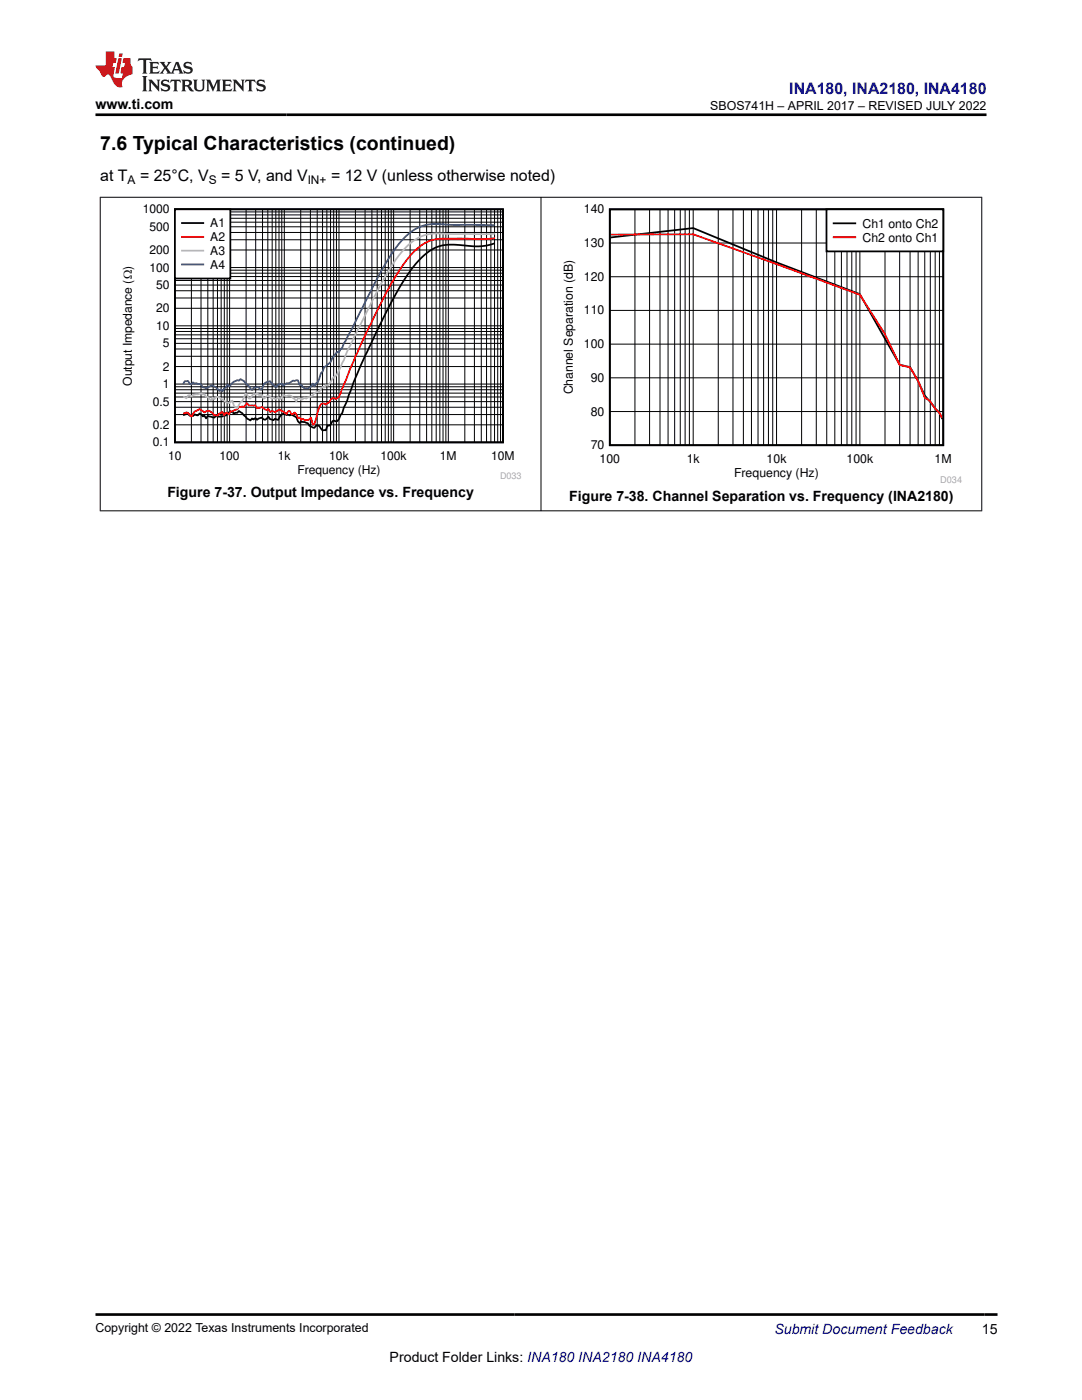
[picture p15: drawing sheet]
<svg xmlns="http://www.w3.org/2000/svg" width="216mm" height="279mm" viewBox="0 0 216 279" stroke-linecap="round" stroke-linejoin="round" font-family="sans-serif">
<defs><g id="words">
<text font-size="3.9" x="20" y="29.9">7.6 Typical Characteristics (continued)</text>
<text font-size="3.2" fill="#00f" x="157.5" y="18.7">INA180, INA2180, INA4180</text>
<g font-size="3.2">
<text x="20" y="36.1">at T</text>
<text x="27.9" y="36.1">= 25°C, V</text>
<text x="44.1" y="36.1">= 5 V, and V</text>
<text x="66" y="36.1">= 12 V (unless otherwise noted)</text>
</g>
<g font-size="2.8">
<text x="19" y="21.8">www.ti.com</text>
<text x="33.4" y="99.3">Figure 7-37. Output Impedance vs. Frequency</text>
<text x="113.6" y="99.9">Figure 7-38. Channel Separation vs. Frequency (INA2180)</text>
<text x="195.9" y="266.1">15</text>
<text x="77.8" y="271.7">Product Folder Links: INA180 INA2180 INA4180</text>
</g>
<text font-size="2.8" fill="#00f" x="154.5" y="266.2">Submit Document Feedback</text>
<g font-size="2.5">
<text x="141.7" y="21.9">SBOS741H – APRIL 2017 – REVISED JULY 2022</text>
<text x="116.5" y="42.6">140</text>
<text x="172.1" y="45.4">Ch1 onto Ch2</text>
<text x="116.5" y="49.3">130</text>
<text x="172.1" y="48.2">Ch2 onto Ch1</text>
<text x="116.5" y="56">120</text>
<text x="116.5" y="62.8">110</text>
<text x="116.5" y="69.5">100</text>
<text x="117.9" y="76.2">90</text>
<text x="114.3" y="78.7" transform="rotate(-90 114.3 78.7)">Channel Separation (dB)</text>
<text x="117.9" y="82.9">80</text>
<text x="117.9" y="89.7">70</text>
<text x="119.6" y="92.4">100</text>
<text x="137" y="92.4">1k</text>
<text x="146.5" y="95.2">Frequency (Hz)</text>
<text x="153" y="92.4">10k</text>
<text x="168.9" y="92.4">100k</text>
<text x="186.5" y="92.4">1M</text>
<text x="19" y="265.9">Copyright © 2022 Texas Instruments Incorporated</text>
</g>
<g font-size="2.4">
<text x="25.5" y="36.7">A</text>
<text x="41.7" y="36.7">S</text>
<text x="61.4" y="36.7">IN+</text>
<text x="28.5" y="42.6">1000</text>
<text x="29.8" y="46.1">500</text>
<text x="42" y="45.4">A1</text>
<text x="29.8" y="50.7">200</text>
<text x="42" y="48.1">A2</text>
<text x="42" y="50.9">A3</text>
<text x="42" y="53.6">A4</text>
<text x="29.8" y="54.2">100</text>
<text x="31.2" y="57.7">50</text>
<text x="31.2" y="65.8">10</text>
<text x="31.2" y="62.3">20</text>
<text x="32.5" y="69.3">5</text>
<text x="26.3" y="77" transform="rotate(-90 26.3 77)">Output Impedance (:)</text>
<text x="32.5" y="77.4">1</text>
<text x="32.5" y="73.9">2</text>
<text x="30.5" y="80.9">0.5</text>
<text x="30.5" y="89.1">0.1</text>
<text x="30.5" y="85.6">0.2</text>
<text x="33.6" y="91.8">10</text>
<text x="43.8" y="91.8">100</text>
<text x="55.5" y="91.8">1k</text>
<text x="59.3" y="94.6">Frequency (Hz)</text>
<text x="65.7" y="91.8">10k</text>
<text x="75.9" y="91.8">100k</text>
<text x="87.8" y="91.8">1M</text>
<text x="98" y="91.8">10M</text>
</g>
<g font-size="1.8" fill="#a8a8a8">
<text x="99.8" y="95.6">D033</text>
<text x="187.6" y="96.3">D034</text>
</g>
</g></defs>
<path d="M34.9 41.8h65.5v46.5h-65.5zM98.7 48.6a14.6 14.6 0 0 1-7.2 .3 8.4 8.4 0 0 0-8.1 3.3 63 63 0 0 0-8.2 14 123.3 123.3 0 0 0-6.3 14.5l-.6 1.7-.3 .4-.4 .8-.3 .4h-1l-.3 .7-.3 .2h-.4l-.3 1h-.6l-.7-.9-.3-.1-.3 .1-.4 .4a2.09 2.09 0 0 1-1.3-.9l-1.3-.4-.3 .3-.3-.3-.4-.8-.9-.6-.4 .2-1.3-.3-.6 .5-.4 .7-.6-.2-.4 .3-.6-.2-.3-.5-.7 .6-.3-.1-.3-.4-1 .5-.4-.4-.3 .3-.3-.2-.3 .4-.7-.4-1-1.1-.6-.4-.4 .4h-.3l-.3 .1-.3-.2-.7-.1-.7 .7-.3-.1-.3 .3-1.3-.1-.3 .3-1.4-.3-.3 .5-.3-.5-.3 .1-.7-.6-.3 .4-.7-.2-.3 .3-.3-.2-.3 .2-.4-.4-1 .3" fill="none" stroke="#000" stroke-width=".35"/>
<g fill="none" stroke="#000" stroke-width=".2">
<path d="M34.9 59.5h65.5M34.9 58h65.5M34.9 56.9h65.5M34.9 56h65.5M34.9 55.2h65.5M34.9 54.5h65.5M34.9 53.9h65.5M34.9 53.4h65.5M34.9 49.9h65.5M34.9 47.8h65.5M34.9 46.4h65.5M34.9 45.3h65.5"/>
<path d="M34.9 44.3h65.5M34.9 43.6h65.5M34.9 42.9h65.5M34.9 42.3h65.5M38.2 41.8v46.5M40.1 41.8v46.5M41.5 41.8v46.5M42.5 41.8v46.5M43.4 41.8v46.5M44.1 41.8v46.5M44.8 41.8v46.5M45.3 41.8v46.5"/>
<path d="M45.8 41.8v46.5M49.1 41.8v46.5M51 41.8v46.5M52.4 41.8v46.5M53.4 41.8v46.5M54.3 41.8v46.5M55 41.8v46.5M55.7 41.8v46.5M56.2 41.8v46.5M56.7 41.8v46.5M60 41.8v46.5M61.9 41.8v46.5"/>
<path d="M63.3 41.8v46.5M64.4 41.8v46.5M65.2 41.8v46.5M66 41.8v46.5M66.6 41.8v46.5M67.1 41.8v46.5M67.6 41.8v46.5M70.9 41.8v46.5M72.8 41.8v46.5M74.2 41.8v46.5M75.3 41.8v46.5M76.1 41.8v46.5"/>
<path d="M76.9 41.8v46.5M77.5 41.8v46.5M78.1 41.8v46.5M78.5 41.8v46.5M81.8 41.8v46.5M83.8 41.8v46.5M85.1 41.8v46.5M86.2 41.8v46.5M87 41.8v46.5M87.8 41.8v46.5M88.4 41.8v46.5M89 41.8v46.5"/>
<path d="M89.5 41.8v46.5M92.7 41.8v46.5M94.7 41.8v46.5M96 41.8v46.5M97.1 41.8v46.5M97.9 41.8v46.5M98.7 41.8v46.5M99.3 41.8v46.5M99.9 41.8v46.5M34.9 79.2h65.5M34.9 78.5h65.5M34.9 77.8h65.5"/>
<path d="M34.9 77.2h65.5M34.9 76.6h65.5M34.9 73.2h65.5M34.9 71.1h65.5M34.9 69.6h65.5M34.9 68.5h65.5M34.9 67.6h65.5M34.9 66.8h65.5M34.9 66.2h65.5M34.9 65.6h65.5M34.9 65h65.5M34.9 61.5h65.5"/>
<path d="M34.9 84.8h65.5M34.9 82.7h65.5M34.9 81.3h65.5M34.9 80.2h65.5"/>
</g>
<path d="M98.7 47.5l-2.3 .2-5.2-.1a15.2 15.2 0 0 0-5.9 .7 15.4 15.4 0 0 0-5.9 6.1l-2.3 3.9-2.6 5.3a191.2 191.2 0 0 0-6.9 15.6l-.6 .4-.7-.1-.3 .2-.3 .6-.4 .1-.3 .4-.3-.3-.7 .2-.3 .5-1 3.4-.3 .2-.3-1.4a1.12 1.12 0 0 1-1.7 .2l-.3 .2-.3-.5-.3 .1-.7-1.1-.3 .3h-.3l-.4-.6-.3 .1-.3 .5-1.3-.9-1 .6-.4-.2-.6 .1-.3-.6a.89 .89 0 0 1-1.3-.4l-1 .2-.4-.6-1.3 .1-.3-.5-.6 .8-1-.1-.4 .6-.9 .4-.4-.1-.3 .7-.7-.3-.3 .5-.3-.7-.7 .3-.3 .5-.6-.1-.4-.4a.99 .99 0 0 0-1.6-.2l-1-.7-.3 .2a1.72 1.72 0 0 0-1.3 1.3l-.7-.7-.3-.1-.3 .2-.4-.1" fill="none" stroke="#f00" stroke-width=".35"/>
<path d="M98.7 46.6l-8.2 .1a16.6 16.6 0 0 0-6.2 .4 13.1 13.1 0 0 0-5.9 5.5 206.1 206.1 0 0 0-9.5 18.3l-.9 2.4a4.2 4.2 0 0 1-1.7 2.3l-1 1.4-.3-.2-.3 .6-.3-.2-.7 .9a1.63 1.63 0 0 0-1.3 .8l-1.3 .7-.3-.3-.7 .5-.3-.4-.3 .1-.4 .6-.9-1.1-.4-.1-.6 .2-.7-.4-.3 .8-.3 .1-.4-.3-.3 .2-.3 .1-.4-.3-.3 .3-.3-.5h-.7l-.6 .5-.3-.8h-.7l-.3-.4-.4 .3-.3-.1-.3 .3-.3 .7-.4-.1-.3-.8-.3-.1-.7 1.5-.3 .2-.7 1.2-.6-.5-.3-1-.7 .5-.7-.2-.6-.5a1.33 1.33 0 0 0-1.3-.5l-.3 .4-.4-.4-.3 .6-.7-.7h-.3l-.3-.5h-.3l-.4-.2-.6 .2a1.58 1.58 0 0 0-1.3 .4l-.3-.2h-.4l-.3 .6-.7-.4" fill="none" stroke="#b8b8b8" stroke-width=".35"/>
<path d="M98.7 45l-8.5-.1a13.4 13.4 0 0 0-6.5 .4 14.2 14.2 0 0 0-5.9 5.9l-3.3 5.8-4.2 8.6-1.7 2.9-.3 .9-.7 .9-.3-.1-1 1.2a3 3 0 0 1-1.6 1.8l-.3 1-.4 .3-.6 1.9-.3 .1-.4 .6-.3-.6a1.23 1.23 0 0 1-2 .7l-.3-.5-.3 .1-.3-.9-1 .1a1.59 1.59 0 0 1-1.3 .5l-.7 .5-.3-.5-.7 .2-.3 .5h-.3l-1-1.1a1.78 1.78 0 0 0-1.6 1.7l-.4-.1-.3-.4a1.17 1.17 0 0 0-1.3 .5l-1.6-1.8-.7-.3-.3 .3-.4-.1-.6 .3-1 .9-.3-.3-1 1.3-.3-.4-.4 .3-.3-.4-1-.7h-.3l-1 .6-.6-.2-.4-.6-.3-.1-.6-.1-.4 .1-.3-.3-.3 .4-.3-.1-.4-.6-.6 .1-.4 .5" fill="none" stroke="#295c75" stroke-width=".35"/>
<path d="M34.9 41.8h11.1v13.8h-11.1z" fill-rule="evenodd" fill="#fff"/>
<path d="M34.9 41.8h11.1v13.8h-11.1zM36.3 44.5h4.3" fill="none" stroke="#000" stroke-width=".35"/>
<path d="M36.3 47.3h4.3" fill="none" stroke="#f00" stroke-width=".35"/>
<path d="M36.3 50h4.3" fill="none" stroke="#b8b8b8" stroke-width=".35"/>
<path d="M36.3 52.8h4.3" fill="none" stroke="#295c75" stroke-width=".35"/>
<path d="M111.9 40.8h80.1v55.5h-80.1z" fill-rule="evenodd" fill="#fff"/>
<path d="M121.7 41.8h66.5v47.1h-66.5zM121.8 47.4l16.5-1.9 16.7 6.9 16.6 6.3 7.9 14.1 2.1 .5 1.6 2.8 1.3 2.8 3 3.6 .5 1.1" fill="none" stroke="#000" stroke-width=".35"/>
<g fill="none" stroke="#000" stroke-width=".2">
<path d="M121.7 55.2h66.5M121.7 48.5h66.5M126.7 41.8v47.1M129.6 41.8v47.1M131.7 41.8v47.1M133.3 41.8v47.1M134.6 41.8v47.1M135.7 41.8v47.1M136.7 41.8v47.1M137.6 41.8v47.1M138.3 41.8v47.1M143.3 41.8v47.1"/>
<path d="M146.3 41.8v47.1M148.3 41.8v47.1M149.9 41.8v47.1M151.3 41.8v47.1M152.4 41.8v47.1M153.3 41.8v47.1M154.2 41.8v47.1M155 41.8v47.1M160 41.8v47.1M162.9 41.8v47.1M165 41.8v47.1M166.6 41.8v47.1"/>
<path d="M167.9 41.8v47.1M169 41.8v47.1M170 41.8v47.1M170.8 41.8v47.1M171.6 41.8v47.1M176.6 41.8v47.1M179.5 41.8v47.1M181.6 41.8v47.1M183.2 41.8v47.1M184.5 41.8v47.1M185.6 41.8v47.1M186.6 41.8v47.1"/>
<path d="M187.5 41.8v47.1M121.7 75.4h66.5M121.7 68.7h66.5M121.7 61.9h66.5M121.7 82.1h66.5"/>
</g>
<path d="M121.8 46.8h16.5l33.3 12 5 7.9 2.9 6.1 2.1 .5 1.6 2.7 1.3 3.3 1.1 .8 1 1.5 .9 .8 .5 1" fill="none" stroke="#f00" stroke-width=".35"/>
<path d="M164.9 41.8h23.3v8.4h-23.3z" fill-rule="evenodd" fill="#fff"/>
<path d="M164.9 41.8h23.3v8.4h-23.3zM166.3 44.6h4.4" fill="none" stroke="#000" stroke-width=".35"/>
<path d="M166.3 47.4h4.4" fill="none" stroke="#f00" stroke-width=".35"/>
<path d="M19.9 39.4h176.1M20 39.3v62.7M107.9 39.3v62.7M195.9 39.3v62.7M19.9 101.9h176.1" fill="none" stroke="#000" stroke-width=".2"/>
<path d="M27.7 11.6l-.2 .6 .5-.2h.6v.1v2.2l-.2 .4h1l-.2-.4v-2.2v-.1h.5l.5 .2-.1-.6zM29.8 12.4l.2 .3v1.6l-.2 .4h1.9l.1-.6a1.08 1.08 0 0 1-1.3 .2v-.7h.6l.4 .2v-.7l-.4 .2h-.6v-.5l.2-.2a1 1 0 0 1 1 .3l-.1-.5zM31.8 12.4l1 1.1-1 1.2h.9l-.2-.2 .4-.8 .5 .8-.2 .2h1.6l-.2-.2 .1-.5h1l.1 .5-.1 .2h.9l-.2-.4-.8-1.9h-.5l-1 2.1-.8-1.1 .9-1h-.8l.2 .2-.5 .6-.3-.6 .1-.2zM35.2 12.8l.4 1h-.8zM36.8 12.5a.65 .65 0 0 0-.2 .7 .65 .65 0 0 0 .6 .5l.7 .1 .1 .3a.79 .79 0 0 1-.7 .4 .79 .79 0 0 1-.7-.5l.1 .7 .2-.1a.93 .93 0 0 0 1.1 0 .93 .93 0 0 0 .4-.9 1.46 1.46 0 0 0-1.2-.6l-.1-.3a1.09 1.09 0 0 1 1.2 .2l-.2-.6-.1 .1-.6-.2zM28.4 15.2l.2 .4v2.2l-.2 .4h1l-.2-.4v-2.2l.2-.4zM29.6 15.9l.2 .4v1.5l-.2 .4h.8l-.3-.4v-1.3l1.7 1.8v-2l.2-.4h-.8l.2 .2 .1 1.1-1.2-1.3zM32.3 16a.65 .65 0 0 0-.2 .8 .65 .65 0 0 0 .7 .4l.6 .2 .1 .2a.79 .79 0 0 1-.7 .4 .79 .79 0 0 1-.7-.5l.1 .7 .2-.1a.93 .93 0 0 0 1.1 .1 .93 .93 0 0 0 .4-1 1.46 1.46 0 0 0-1.2-.5l-.1-.4a1.09 1.09 0 0 1 1.2 .2l-.2-.6-.1 .1-.6-.1zM34.1 15.9l-.1 .6a.63 .63 0 0 1 .7-.3l.1 1.6-.3 .4h1l-.2-.4v-1.6a.66 .66 0 0 1 .8 .3l-.1-.6zM36.2 15.9l.2 .4v1.5l-.2 .4h.9l-.2-.2v-.7h.5l.1 .2a.79 .79 0 0 0 1.2 .6l-1-.9a.61 .61 0 0 0 .6-.6 .61 .61 0 0 0-.5-.7zM36.9 16.2h.2a.47 .47 0 0 1 .5 .1 .47 .47 0 0 1 .1 .5l-.2 .1-.6 .1zM38.5 15.9l.2 .2a2.27 2.27 0 0 0 .4 2 1.04 1.04 0 0 0 1.7-.7v-1.3l.2-.2h-.8l.2 .4v1.1a.6 .6 0 0 1-.6 .6 .6 .6 0 0 1-.6-.6v-1.1l.3-.4zM41.1 15.9l.2 .4v1.5l-.2 .4h.7l-.2-.4v-1.4l.9 1.9 .8-1.9v1.4l-.2 .4h1l-.3-.4v-1.5l.3-.4h-.8l-.7 1.5-.7-1.5zM44.3 15.9l.2 .4v1.5l-.2 .4h1.9l.1-.6a1.09 1.09 0 0 1-1.3 .2v-.7h.6l.4 .2v-.6l-.4 .2h-.6v-.6l.2-.1a1.01 1.01 0 0 1 1 .3l-.1-.6zM46.4 15.9l.3 .4v1.5l-.3 .4h.8l-.2-.4v-1.3l1.6 1.8v-2l.2-.4h-.7l.2 .2v1.1l-1.2-1.3zM49 15.9l-.1 .6a.63 .63 0 0 1 .8-.3v1.6l-.3 .4h1l-.2-.4v-1.6a.66 .66 0 0 1 .8 .3l-.1-.6zM51.4 16a.65 .65 0 0 0-.2 .8 .65 .65 0 0 0 .6 .4l.6 .2 .2 .2a.79 .79 0 0 1-.8 .4 .79 .79 0 0 1-.6-.5l.1 .7 .2-.1a.93 .93 0 0 0 1 .1 .93 .93 0 0 0 .5-1 1.46 1.46 0 0 0-1.3-.5l-.1-.4a1.09 1.09 0 0 1 1.3 .2l-.2-.6-.2 .1-.5-.1z" fill="#231f20"/>
<path d="M21.1 10.3v2.7h-2.1l.1 .4 .9 1a.95 .95 0 0 0 .9 .9 .59 .59 0 0 1 .6-.4 .59 .59 0 0 1 .5 .3l.4 .8a1.59 1.59 0 0 0 2.1 1.4 1.61 1.61 0 0 1 1-2.3l1-.3-.1-1.5a1.59 1.59 0 0 1-.4-1.7h-1.4l-.2 .9h.5l-.1 .9h-.5l-.2 .9v.3l.4 .1-.2 .9h-.6a.73 .73 0 0 1-1.1-.7l.3-1.5h-.5l.2-.9h.5l.2-.9h-.5v-1.3zM23.6 11.6l-.6 3.1h.7l.6-3.1zM23.8 10.7l-.1 .6h.7l.1-.6z" fill="#ed1c24"/>
<path d="M19 22.9h177.8M19.1 262.3h179.9" fill="none" stroke="#000" stroke-width=".53"/>
<use href="#words"/>
</svg>
